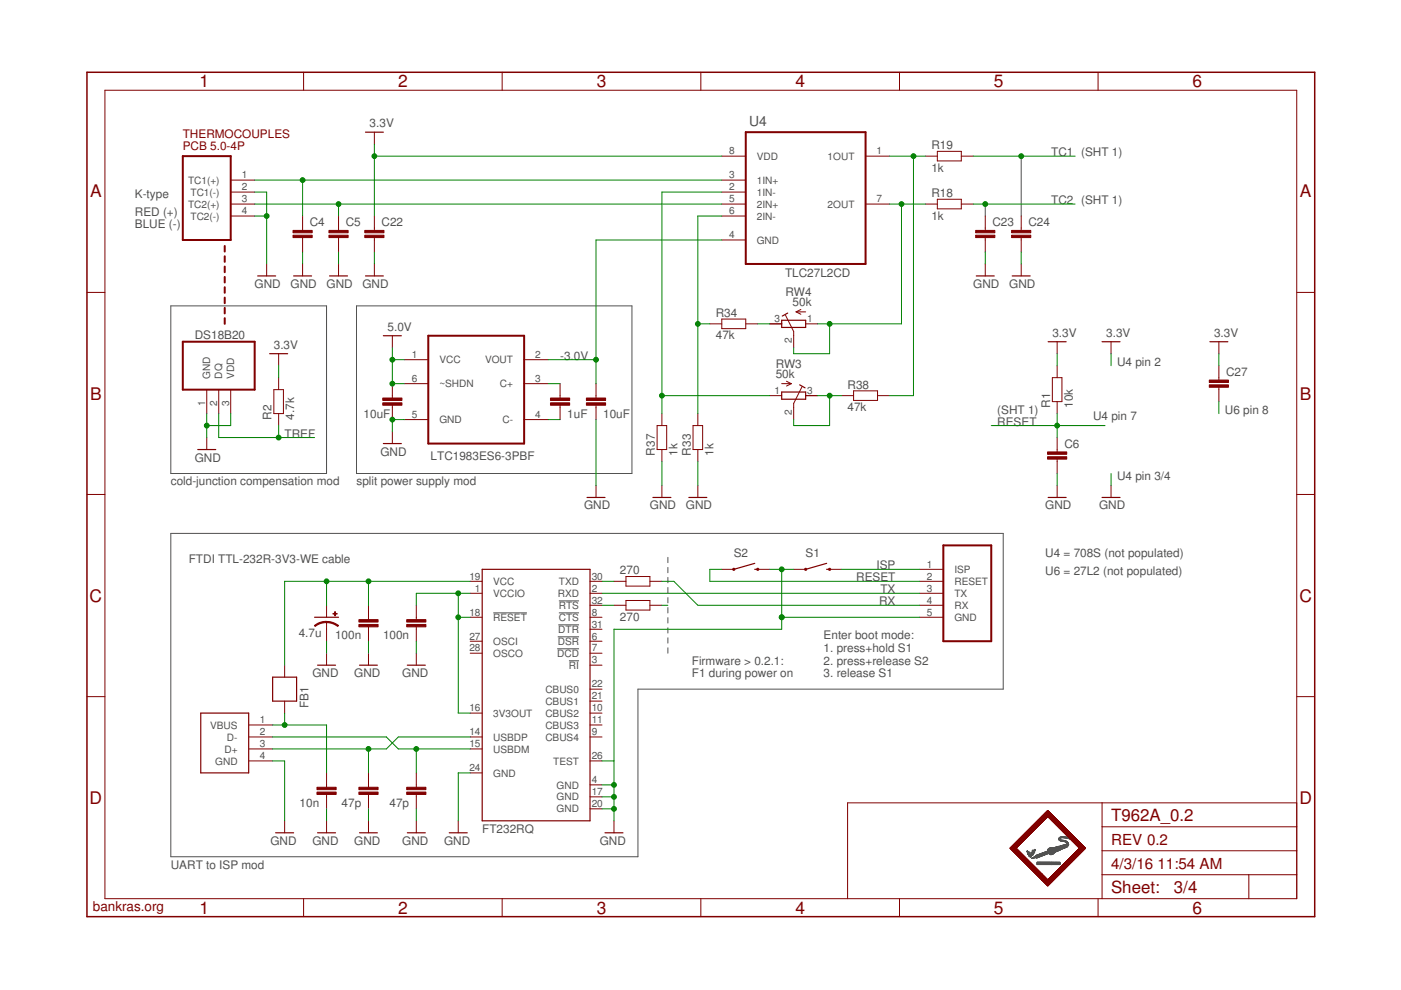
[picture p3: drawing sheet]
<svg xmlns="http://www.w3.org/2000/svg" width="297mm" height="210mm" viewBox="0 0 297 210" stroke-linecap="round" stroke-linejoin="round" font-family="sans-serif">
<defs><g id="words">
<g font-size="3.7" fill="#800000">
<text x="42.3" y="18.5">1</text>
<text x="84.4" y="18.5">2</text>
<text x="126.5" y="18.5">3</text>
<text x="168.6" y="18.5">4</text>
<text x="210.7" y="18.5">5</text>
<text x="252.9" y="18.5">6</text>
<text x="19.1" y="41.9">A</text>
<text x="275.6" y="41.9">A</text>
<text x="19.1" y="84.7">B</text>
<text x="275.6" y="84.7">B</text>
<text x="19" y="127.6">C</text>
<text x="275.5" y="127.6">C</text>
<text x="19" y="170.4">D</text>
<text x="275.5" y="170.4">D</text>
<text x="42.3" y="193.7">1</text>
<text x="84.4" y="193.7">2</text>
<text x="126.5" y="193.7">3</text>
<text x="168.6" y="193.7">4</text>
<text x="210.7" y="193.7">5</text>
<text x="252.9" y="193.7">6</text>
</g>
<g font-size="3.6" fill="#800000">
<text x="235.6" y="174">T962A_0.2</text>
<text x="235.6" y="189.3">Sheet:</text>
<text x="248.9" y="189.3">3/4</text>
</g>
<g font-size="3.2" fill="#800000">
<text x="235.6" y="179.1">REV 0.2</text>
<text x="235.6" y="184.2">4/3/16</text>
<text x="245.4" y="184.2">11:54 AM</text>
</g>
<text font-size="2.9" fill="#505050" x="158.8" y="26.6">U4</text>
<text font-size="2.9" fill="#800000" x="19.7" y="193.1">bankras.org</text>
<g font-size="2.5" fill="#800000">
<text x="38.8" y="29.3">THERMOCOUPLES</text>
<text x="38.8" y="31.8">PCB 5.0-4P</text>
</g>
<g font-size="2.5" fill="#505050">
<text x="78.4" y="27">3.3V</text>
<text x="197.5" y="31.6">R19</text>
<text x="222.9" y="33.1">TC1 (SHT 1)</text>
<text x="28.6" y="42">K-type</text>
<text x="197.5" y="36.4">1k</text>
<text x="197.5" y="41.8">R18</text>
<text x="28.6" y="45.8">RED (+)</text>
<text x="65.7" y="48">C4</text>
<text x="73.3" y="48">C5</text>
<text x="80.9" y="48">C22</text>
<text x="197.5" y="46.6">1k</text>
<text x="210.4" y="48">C23</text>
<text x="218" y="48">C24</text>
<text x="222.9" y="43.3">TC2 (SHT 1)</text>
<text x="28.6" y="48.3">BLUE (-)</text>
<text x="166.4" y="58.7">TLC27L2CD</text>
<text x="54" y="61">GND</text>
<text x="61.6" y="61">GND</text>
<text x="69.2" y="61">GND</text>
<text x="76.8" y="61">GND</text>
<text x="166.5" y="62.7">RW4</text>
<text x="168.1" y="64.8">50k</text>
<text x="206.4" y="61">GND</text>
<text x="214" y="61">GND</text>
<text x="41.3" y="71.8">DS18B20</text>
<text x="82.2" y="70.2">5.0V</text>
<text x="151.8" y="72">47k</text>
<text x="151.8" y="67.2">R34</text>
<text x="223.1" y="71.4">3.3V</text>
<text x="234.6" y="71.4">3.3V</text>
<text x="257.4" y="71.4">3.3V</text>
<text x="58.1" y="74">3.3V</text>
<text x="118.7" y="76.3">-3.0V</text>
<text x="164.5" y="77.9">RW3</text>
<text x="236.8" y="77.5">U4 pin 2</text>
<text x="164.5" y="80.1">50k</text>
<text x="179.7" y="82.4">R38</text>
<text x="259.9" y="79.7">C27</text>
<text x="57.6" y="89" transform="rotate(-90 57.6 89)">R2</text>
<text x="62.4" y="89" transform="rotate(-90 62.4 89)">4.7k</text>
<text x="77.1" y="88.6">10uF</text>
<text x="120.3" y="88.6">1uF</text>
<text x="127.9" y="88.6">10uF</text>
<text x="179.7" y="87.2">47k</text>
<text x="211.4" y="87.7">(SHT 1)</text>
<text x="222.6" y="86.4" transform="rotate(-90 222.6 86.4)">R1</text>
<text x="227.4" y="86.4" transform="rotate(-90 227.4 86.4)">10k</text>
<text x="231.8" y="89">U4 pin 7</text>
<text x="259.7" y="87.7">U6 pin 8</text>
<text x="60.3" y="92.8">TREF</text>
<text x="211.4" y="90.2">RESET</text>
<text x="225.7" y="94.9">C6</text>
<text x="41.3" y="97.9">GND</text>
<text x="80.7" y="96.6">GND</text>
<text x="91.3" y="97.5">LTC1983ES6-3PBF</text>
<text x="138.8" y="96.6" transform="rotate(-90 138.8 96.6)">R37</text>
<text x="143.6" y="96.6" transform="rotate(-90 143.6 96.6)">1k</text>
<text x="146.5" y="96.6" transform="rotate(-90 146.5 96.6)">R33</text>
<text x="151.3" y="96.6" transform="rotate(-90 151.3 96.6)">1k</text>
<text x="236.8" y="101.7">U4 pin 3/4</text>
<text x="36.2" y="102.9">cold-junction compensation mod</text>
<text x="75.6" y="102.9">split power supply mod</text>
<text x="123.8" y="108">GND</text>
<text x="137.8" y="108">GND</text>
<text x="145.4" y="108">GND</text>
<text x="221.6" y="108">GND</text>
<text x="233" y="108">GND</text>
<text x="40" y="119.4">FTDI TTL-232R-3V3-WE cable</text>
<text x="155.6" y="118.2">S2</text>
<text x="170.8" y="118.2">S1</text>
<text x="221.6" y="118.2">U4 = 708S (not populated)</text>
<text x="131.4" y="121.7">270</text>
<text x="181.5" y="123.3">RESET</text>
<text x="185.8" y="120.7">ISP</text>
<text x="186.7" y="125.8">TX</text>
<text x="221.6" y="122">U6 = 27L2 (not populated)</text>
<text x="131.4" y="131.6">270</text>
<text x="186.4" y="128.3">RX</text>
<text x="63.3" y="135.1">4.7u</text>
<text x="71" y="135.6">100n</text>
<text x="81.2" y="135.6">100n</text>
<text x="174.6" y="135.6">Enter boot mode:</text>
<text x="66.2" y="143.6">GND</text>
<text x="75.1" y="143.6">GND</text>
<text x="85.3" y="143.6">GND</text>
<text x="146.7" y="140.9">Firmware &gt; 0.2.1:</text>
<text x="146.7" y="143.6">F1 during power on</text>
<text x="174.6" y="138.2">1. press+hold S1</text>
<text x="174.6" y="140.9">2. press+release S2</text>
<text x="174.6" y="143.6">3. release S1</text>
<text x="65.4" y="150.2" transform="rotate(-90 65.4 150.2)">FB1</text>
<text x="63.5" y="171.1">10n</text>
<text x="72.4" y="171.1">47p</text>
<text x="82.6" y="171.1">47p</text>
<text x="57.3" y="179.1">GND</text>
<text x="66.2" y="179.1">GND</text>
<text x="75.1" y="179.1">GND</text>
<text x="85.3" y="179.1">GND</text>
<text x="94.2" y="179.1">GND</text>
<text x="102.2" y="176.6">FT232RQ</text>
<text x="127.2" y="179.1">GND</text>
<text x="36.2" y="184.2">UART to ISP mod</text>
</g>
<g font-size="2.1" fill="#505050">
<text x="154.6" y="32.7">8</text>
<text x="160.4" y="33.9">VDD</text>
<text x="175.5" y="33.9">1OUT</text>
<text x="185.8" y="32.7">1</text>
<text x="39.9" y="38.9">TC1(+)</text>
<text x="40.4" y="41.5">TC1(-)</text>
<text x="51.2" y="37.8">1</text>
<text x="51.2" y="40.4">2</text>
<text x="154.6" y="37.8">3</text>
<text x="154.6" y="40.4">2</text>
<text x="160.4" y="38.9">1IN+</text>
<text x="160.4" y="41.5">1IN-</text>
<text x="39.9" y="44">TC2(+)</text>
<text x="40.4" y="46.6">TC2(-)</text>
<text x="51.2" y="42.9">3</text>
<text x="51.2" y="45.4">4</text>
<text x="154.6" y="45.4">6</text>
<text x="154.6" y="42.9">5</text>
<text x="160.4" y="46.6">2IN-</text>
<text x="160.4" y="44">2IN+</text>
<text x="175.5" y="44">2OUT</text>
<text x="185.8" y="42.9">7</text>
<text x="154.6" y="50.5">4</text>
<text x="160.4" y="51.6">GND</text>
<text x="164.2" y="68.3">3</text>
<text x="171.2" y="68.3">1</text>
<text x="87.3" y="75.9">1</text>
<text x="93.1" y="77">VCC</text>
<text x="102.8" y="77">VOUT</text>
<text x="113.5" y="75.9">2</text>
<text x="167.9" y="72.7" transform="rotate(-90 167.9 72.7)">2</text>
<text x="44.6" y="80.3" transform="rotate(-90 44.6 80.3)">GND</text>
<text x="47.1" y="80.3" transform="rotate(-90 47.1 80.3)">DQ</text>
<text x="49.7" y="80.3" transform="rotate(-90 49.7 80.3)">VDD</text>
<text x="87.3" y="81">6</text>
<text x="93.1" y="82.1">~SHDN</text>
<text x="106" y="82.1">C+</text>
<text x="113.5" y="81">3</text>
<text x="164.2" y="83.5">1</text>
<text x="171.2" y="83.5">3</text>
<text x="43.5" y="86.1" transform="rotate(-90 43.5 86.1)">1</text>
<text x="46" y="86.1" transform="rotate(-90 46 86.1)">2</text>
<text x="48.6" y="86.1" transform="rotate(-90 48.6 86.1)">3</text>
<text x="87.3" y="88.6">5</text>
<text x="93.1" y="89.7">GND</text>
<text x="106.5" y="89.7">C-</text>
<text x="113.5" y="88.6">4</text>
<text x="167.9" y="88" transform="rotate(-90 167.9 88)">2</text>
<text x="99.5" y="122.9">19</text>
<text x="100.7" y="125.4">1</text>
<text x="104.6" y="124">VCC</text>
<text x="118.5" y="124">TXD</text>
<text x="125.5" y="122.9">30</text>
<text x="125.5" y="125.4">2</text>
<text x="196.5" y="120.4">1</text>
<text x="196.5" y="122.9">2</text>
<text x="196.5" y="125.4">3</text>
<text x="202.4" y="121.5">ISP</text>
<text x="202.4" y="124">RESET</text>
<text x="99.5" y="130.5">18</text>
<text x="104.6" y="126.6">VCCIO</text>
<text x="104.6" y="131.6">RESET</text>
<text x="118.3" y="126.6">RXD</text>
<text x="118.5" y="129.1">RTS</text>
<text x="118.5" y="131.6">CTS</text>
<text x="125.5" y="128">32</text>
<text x="125.5" y="130.5">8</text>
<text x="196.5" y="128">4</text>
<text x="196.5" y="130.5">5</text>
<text x="202.4" y="126.6">TX</text>
<text x="202.4" y="129.1">RX</text>
<text x="202.4" y="131.6">GND</text>
<text x="99.5" y="135.6">27</text>
<text x="104.6" y="136.7">OSCI</text>
<text x="118.3" y="136.7">DSR</text>
<text x="118.4" y="134.2">DTR</text>
<text x="125.5" y="133.1">31</text>
<text x="125.5" y="135.6">6</text>
<text x="99.5" y="138.1">28</text>
<text x="104.6" y="139.2">OSCO</text>
<text x="118.1" y="139.2">DCD</text>
<text x="120.6" y="141.8">RI</text>
<text x="125.5" y="138.1">7</text>
<text x="125.5" y="140.7">3</text>
<text x="115.6" y="146.9">CBUS0</text>
<text x="115.6" y="149.4">CBUS1</text>
<text x="125.5" y="145.7">22</text>
<text x="125.5" y="148.3">21</text>
<text x="44.6" y="154.5">VBUS</text>
<text x="55.1" y="153.4">1</text>
<text x="55.1" y="155.9">2</text>
<text x="99.5" y="150.8">16</text>
<text x="99.5" y="155.9">14</text>
<text x="104.6" y="151.9">3V3OUT</text>
<text x="115.6" y="151.9">CBUS2</text>
<text x="115.6" y="154.5">CBUS3</text>
<text x="125.5" y="150.8">10</text>
<text x="125.5" y="153.4">11</text>
<text x="125.5" y="155.9">9</text>
<text x="47.6" y="159.6">D+</text>
<text x="48.1" y="157">D-</text>
<text x="55.1" y="158.4">3</text>
<text x="55.1" y="161">4</text>
<text x="99.5" y="158.4">15</text>
<text x="104.6" y="157">USBDP</text>
<text x="104.6" y="159.6">USBDM</text>
<text x="115.6" y="157">CBUS4</text>
<text x="125.5" y="161">26</text>
<text x="45.6" y="162.1">GND</text>
<text x="99.5" y="163.5">24</text>
<text x="104.6" y="164.6">GND</text>
<text x="117.3" y="162.1">TEST</text>
<text x="118" y="167.2">GND</text>
<text x="125.5" y="166.1">4</text>
<text x="118" y="169.7">GND</text>
<text x="118" y="172.3">GND</text>
<text x="125.5" y="168.6">17</text>
<text x="125.5" y="171.1">20</text>
</g>
</g></defs>
<g fill="none" stroke="#505050" stroke-width=".21">
<path d="M216.5 33.1v12.7M208.9 43.3v2.5M36.2 64.9h33v35.5h-33zM75.6 64.9h58.4v35.5h-58.4zM36.2 113.1h176.5v33h-77.4v35.6h-99.1zM141.6 118.2v1.1M104.6 129.9h7.1M118.1 137.6h4.7M118.3 135h4.5M118.4 132.5h4.4M118.5 127.4h4.3M118.5 129.9h4.3"/>
<path d="M141.6 120.3v1.1M141.6 122.4v1.2M141.6 124.6v1.1M141.6 126.7v1.1M141.6 128.8v1.2M141.6 131v1.1M141.6 133.1v1.1M141.6 135.2v1.2M141.6 137.4v1.1M120.6 140.1h2.2M222.4 179.9l-.1 .1M222.5 179.9h-.1"/>
<path d="M222.8 179.7h.3M223 179.7l-.5 .2M224.5 177.9v.1M224.5 177.9h.2M224.5 177.8h.2M224.5 177.8v.1M224.5 178l.1 .1M224.5 178l.3 .1M224.5 178h.2M224.6 178.1h.4M224.6 177.7l-.1 .1M224.6 178.1l.3 .2 1.2 .1"/>
<path d="M224.6 178.1l1.4 .2M224.6 177.6h2.1M224.6 178.2h1.1M224.7 177.6l-.1 .1M224.7 177.6h1.8M224.7 177.8v.1M224.7 177.9l.1 .1M224.7 178.2l1.2 .1M224.7 177.8h-.2M224.7 177.5h1.5M224.8 178l.2 .1M224.8 177.7l-.1 .1"/>
<path d="M224.8 177.7h-.3M224.9 177.5h1.1M224.9 178.3h1.1M224.9 177.7h-.3M225.1 177.6l-.3 .1M225.1 178.1l.2 .1M225.2 180h-3M225.3 180h-.1M225.3 178.4l.7 .2M225.3 179.2l-2.1 .6-.2-.1M225.3 179.9l-3 .1M225.4 177.6h.2"/>
<path d="M225.5 179.2h-.2M225.5 179.9h-3.1M225.5 178.4h.7M225.6 179.8l-3.1 .1M225.7 177.6l1 .2M225.7 179.1h.9M225.7 177.5l-1 .1M225.8 179.8h-3.2M225.8 178.5h.4M225.8 179.1h.8M225.8 177.7h.9M225.9 177.5l.8 .1"/>
<path d="M225.9 179.7h-2.4M225.9 178.5h.4M226 178.6l.3 .2M226 179l-.5 .2M226 178.6h.3M226 178.3l.2 .2M226 179.7h-2.4M226 178.6h.4M226.1 178.7h.3M226.1 179.6h-2.3M226.1 178.7l.4 .1M226.2 179h.3"/>
<path d="M226.2 179.6l-.9 .4M226.2 178.8h.3M226.2 177.7h.6M226.2 178.5l.1 .1M226.2 179.6h-2.3M226.3 179.5l-.1 .1M226.3 178.8v.1l-.3 .1M226.3 179.5h-2.2M226.3 179h.2M226.3 178.8l.2 .1M226.3 179.5h.1M226.3 179.5h-2"/>
<path d="M226.3 178.9h.2M226.3 178.6l.2 .2M226.3 179.4h-1.6M226.4 179.3l-1.6 .1M226.4 177.8h.4M226.4 179.3l-.1 .2M226.5 179.3h-1.5M226.5 178.8v.1M226.5 179.2l-.1 .1M226.5 178.9v.1M226.5 179.2l-1.4 .1M226.5 179l.1 .1"/>
<path d="M226.5 179.2h-1.2M226.6 179.2h-.1M226.6 179.1v.1M226.6 179.2h-1.1M226.7 177.6l.2 .3M226.7 177.8h.2M226.7 177.8l.2 .1M226.8 177.9h.1M217.7 180.5l.3 .1M217.7 180.6h.3M217.8 180.5h.1M217.8 180.5l.1 .3"/>
<path d="M217.8 180.6h.2M217.8 180.4h.1M217.8 180.7h.2M217.8 180.4v.1M217.9 181h.4M217.9 180.9l.2 .1M217.9 180.9h.1M217.9 180.7l.2 .1M217.9 180.9v.2M217.9 180.4l.1 .3M217.9 181l.5 .1M217.9 180.8h.2"/>
<path d="M217.9 180.8v.1M217.9 181.1h.5M217.9 181.1l.2 .2M218 181.1l.5 .1M218 181h.1M218 180.9v.1M218 180.7l.1 .1M218.1 180.8l-.2 .1M218.1 180.8l-.1 .1M218.1 181.2h.4M218.1 181.3h.4M218.1 181.3v.1"/>
<path d="M218.1 181.4h.4M218.1 181h.1M218.1 181.4l.3 .2M218.1 180.9h.2M218.1 180.8h.2M218.2 181.5h.3M218.2 180.8h.1M218.2 180.7h.1M218.2 180.7l-.1 .3M218.2 181.5l.4 .1M218.3 181.2v.2zM218.3 181.6h.3"/>
<path d="M218.3 181h-.2M218.3 180.9l.1 .2M218.3 180.7v.1M218.3 180.8v.1M218.4 181.6h.2M218.4 180.7h-.2M218.4 181.1h.1M218.4 181.6v.1M218.4 181.7h.1M218.4 181.1l.1 .1M218.5 181.5l.1 .1M218.5 181.2v.3"/>
<path d="M218.6 181.6h.1M218.6 181.2h.4M218.7 181.2h-.1M218.7 181.1h.4M218.7 181.1v.1M218.7 181h.4M218.7 180.9l.4 .1M218.7 180.9h.2M218.7 180.8h.2M218.7 180.8v.2M218.7 181h.1M218.8 180.8h-.1"/>
<path d="M218.8 181l-.1 .1M218.8 180.7v.1M218.8 180.7h.3M218.9 180.5h.2M218.9 180.4h.2M218.9 180.3h.2M218.9 180.4v.1M218.9 180.6h.2M218.9 180.8v.3l.1-.3M218.9 180.5v.1M218.9 180.6l-.1 .1M219 180.9h.1"/>
<path d="M219 180.3l-.1 .1M219 181.3h-.3M219 180.7v.1M219 180.7l-.1 .1M219 180.3h.1M219.1 181.8l-.4 .2 1-.1M219.1 181.9l-.3 .1M219.1 180.7h-.3M219.1 180.3v.1M219.1 181.1l-.5 .1M219.1 180.7h-.1M219.1 180.4v.3"/>
<path d="M219.1 181.1l-.1 .1M219.1 180.7h.3M219.1 181v.1M219.1 181h.1M219.1 180.9v.1M219.2 180.6h.2M219.2 180.5h.2M219.2 180.4h.2M219.2 180.4v.2M219.2 180.6l-.1 .1M219.2 181.9h-.4M219.2 180.3v.1"/>
<path d="M219.2 180.8l-.2 .1M219.3 180.2h.2M219.3 180.8l-.1 .1M219.3 180.8h-.6M219.3 180.7v.1M219.4 180.7l-.6 .1M219.4 180.1h.1M219.4 180.1l.1 .1-.1 .1M219.4 180.1l-.2 .2M219.4 180.6h.1M219.4 180.4v.2M219.4 180.6l-.2 .1"/>
<path d="M219.4 180.6l-.1 .1M219.4 180.4h-.2M219.4 180.3v.1M219.4 181.8l-.5 .1M219.4 180.3h-.2M219.5 180.3h-.3M219.5 181.5l-.4 .3M219.6 181.4l-.1 .1M219.6 181.8h.4M219.7 181.9h.1M219.9 181.3l-.3 .1M219.9 182.8h4.8v.5h-4.8z"/>
<path d="M219.9 183.1h4.8M219.9 183.2h4.8M219.9 183h4.8M219.9 182.9h4.8M220.1 181.8h-1M220.2 181.7l-1.1 .1M220.4 181.1l-.5 .2M220.4 181.7h-1.1M220.5 181.6l-1.1 .1M220.6 181.6h-1.1M220.8 181.5l-1.3 .1M220.9 181.5h-1.4"/>
<path d="M221.1 181.4l-1.6 .1M221.1 181.4l-1.4 .5M221.2 180.8h2.3M221.2 181.4h-1.6M221.3 180.8l-.9 .3M221.3 181.3l-.2 .1M221.3 181.3h-1.5M221.5 181.3h-1.6M221.6 181.2l-.3 .1M221.6 181.2h-1.6M221.8 181.1l-1.6 .1M221.9 181.1h-1.6"/>
<path d="M222 181l-1.5 .1M222.1 181h.3M222.1 181l-.5 .2M222.1 181h-1.5M222.2 180.2v.2l-.9 .4M222.2 180.1v.1M222.3 180l-.1 .1M222.3 180.9l-1.6 .1M222.4 180.9h1M222.4 181l.4 .2 .5-.2M222.5 181h.8M222.5 181.1h.7"/>
<path d="M222.6 181.1h.5M223 182.8v.5M223.4 181h-1M223.5 180.9l-.2 .1M223.5 180.9h-2.6M223.5 180.8l-2.5 .1M223.5 180.8v.1M223.5 180.7v.1M223.5 180.7l-2.2 .1M223.6 180.7h-2.1M223.8 180.6l-.3 .1M223.8 180.6l-2.2 .1"/>
<path d="M223.9 180.6h-.1M223.9 180.6h-2.1M224 180.5l-.1 .1M224.1 180.5l-2.2 .1M224.1 180.5h-.1M224.2 180.5h-2.2M224.3 180.4h-2.1M224.4 180.4h-2.2M224.6 180.3h-2.4M224.7 180.3h-2.5M224.8 180.2h-2.6M224.8 180.1l-2.6 .1"/>
<path d="M225 180.1h-2.8M225.1 180l-2.9 .1M225.2 180l-1.1 .5"/>
</g>
<g fill="none" stroke="#800000" stroke-width=".42">
<path d="M38.8 33.1h10.1v17.8h-10.1zM158.1 28h25.4v28h-25.4zM47.6 52.2v1.1M47.6 54.3v1.2M47.6 56.5v1.2M47.6 58.7v1.2M38.8 72.5h15.2v10.1h-15.2zM47.6 60.9v1.2M47.6 63.1v1.2M47.6 65.3v1.2M47.6 67.5v1.2M90.8 71.2h20.3v22.8h-20.3z"/>
<path d="M200 115.6h10.2v20.4h-10.2z"/>
<circle cx="155.6" cy="120.7" r=".13"/>
<circle cx="160.7" cy="120.7" r=".13"/>
<circle cx="170.8" cy="120.7" r=".13"/>
<circle cx="175.9" cy="120.7" r=".13"/>
</g>
<g fill="none" stroke="#800000" stroke-width=".25">
<path d="M77.5 28h3.8M54.6 58.5h3.8M62.3 58.5h3.8M69.9 58.5h3.8M77.5 58.5h3.8M207 58.5h3.8M214.6 58.5h3.8M57.2 75h3.8M81.3 71.2h3.8M165.7 67.9h5.1v1.5h-5.1zM167 66.4l-1.1 .6M222.2 72.5h3.8"/>
<path d="M233.7 72.5h3.8M256.5 72.5h3.8M41.9 95.3h3.8M81.3 94h3.8M165.7 83.1h5.1v1.5h-5.1zM169.5 81.6l1.2 .6M124.5 105.5h3.8M138.4 105.5h3.8M146 105.5h3.9M160 119.4l-4.4 1.3M175.3 119.4l-4.5 1.3M222.2 105.5h3.8"/>
<path d="M233.7 105.5h3.8M66.7 130.9h5.1M102.2 120.7h22.9v53.3h-22.9zM160 120.7h.7M175.3 120.7h.6M42.6 151.2h10.1v12.7h-10.1zM57.8 143.6h5.1v5.1h-5.1zM67.3 141h3.8M76.2 141h3.8M86.4 141h3.8M58.4 176.6h3.9M67.3 176.6h3.8"/>
<path d="M76.2 176.6h3.8M86.4 176.6h3.8M95.2 176.6h3.9M128.3 176.6h3.8"/>
</g>
<g fill="none" stroke="#800000" stroke-width=".21">
<path d="M22.2 19.1h252.7v171.4h-252.7zM64.4 15.3v3.8M106.5 15.3v3.8M148.6 15.3v3.8M190.7 15.3v3.8M232.8 15.3v3.8M48.9 38.2h5.1M79.4 28v2.6M153 33.1h5.1M153 38.2h5.1M183.5 33.1h5.1M196.2 33.1h2.5"/>
<path d="M198.7 32.1h5.1v2h-5.1zM203.8 33.1h2.6M48.9 40.7h5.1M48.9 45.8h5.1M48.9 43.3h5.1M56.5 56v2.5M64.2 45.8v3.1M64.2 50.4v3M64.2 56v2.5M71.8 45.8v3.1M71.8 50.4v3M71.8 56v2.5"/>
<path d="M79.4 45.8v3.1M79.4 50.4v3M79.4 56v2.5M153 40.7h5.1M153 45.8h5.1M153 43.3h5.1M153 50.9h5.1M183.5 43.3h5.1M196.2 43.3h2.5M198.7 42.2h5.1v2.1h-5.1zM203.8 43.3h2.6M208.9 45.8v3.1"/>
<path d="M208.9 50.4v3M208.9 56v2.5M216.5 45.8v3.1M216.5 50.4v3M216.5 56v2.5M18.4 62h3.8M59.1 75v2.5M83.2 71.2v2.5M85.7 76.3h5.1M111.1 76.3h5.1M150.5 68.7h2.5M153 67.6h5.1v2.1h-5.1z"/>
<path d="M158.1 68.7h2.6M163.2 68.7h2.5M166.5 66.8l1.8 3.5v3.4M168.8 66.1h2M168.8 66.1l1 .5M169.8 65.6l-1 .5M170.8 68.7h2.6M224.1 72.5v2.5M224.1 77.5v2.6M235.6 72.5v2.5M258.4 72.5v2.5M258.4 77.5v3.1"/>
<path d="M274.9 62h3.8M43.8 82.6v5.1M43.8 92.8v2.5M46.4 82.6v5.1M48.9 82.6v5.1M58.1 82.6h2v5.1h-2zM59.1 80.1v2.5M59.1 87.7v2.5M83.2 81.3v3.1M83.2 85.9v3.1M83.2 91.5v2.5M85.7 81.3h5.1"/>
<path d="M85.7 89h5.1M111.1 81.3h5.1M111.1 89h5.1M118.7 81.3v3.1M118.7 85.9v3.1M126.4 81.3v3.1M126.4 85.9v3.1M139.3 90.2h2.1v5.1h-2.1zM140.3 87.7v2.5M140.3 95.3v2.6M146.9 90.2h2.1v5.1h-2.1zM148 87.7v2.5"/>
<path d="M148 95.3v2.6M163.2 83.9h2.5M165.7 81.3h2.1M166.8 80.8l1 .5M167.8 81.3l-1 .6M170 82l-1.7 3.5v3.5M170.8 83.9h2.6M178.4 83.9h2.6M181 82.9h5.1v2h-5.1zM186.1 83.9h2.5M223.1 80.1h2v5.1h-2zM224.1 85.2v2.5"/>
<path d="M224.1 92.8v3M224.1 97.3v3.1M258.4 82.1v3.1M18.4 104.8h3.8M126.4 102.9v2.6M140.3 102.9v2.6M148 102.9v2.6M224.1 102.9v2.6M235.6 102.9v2.6M274.9 104.8h3.8M69.2 128.3v2.6M69.2 131.9v4.1"/>
<path d="M69.2 138.5v2.5M78.1 128.3v3.1M78.1 132.9v3.1M78.1 138.5v2.5M88.3 128.3v3.1M88.3 132.9v3.1M88.3 138.5v2.5M99.7 123.3h2.5M99.7 125.8h2.5M99.7 130.9h2.5M99.7 138.5h2.5M99.7 136h2.5"/>
<path d="M125.1 123.3h2.5M125.1 125.8h2.5M125.1 128.3h2.5M125.1 130.9h2.5M125.1 138.5h2.5M125.1 136h2.5M125.1 133.4h2.5M130.2 123.3h2.5M130.2 128.3h2.5M132.7 122.2h5.1v2.1h-5.1zM132.7 127.3h5.1v2h-5.1zM137.8 123.3h2.5"/>
<path d="M137.8 128.3h2.5M153 120.7h2.6M160.7 120.7h2.5M168.3 120.7h2.5M175.9 120.7h2.5M194.9 120.7h5.1M194.9 123.3h5.1M194.9 125.8h5.1M194.9 128.3h5.1M194.9 130.9h5.1M18.4 147.7h3.8M52.7 156.3h5.1"/>
<path d="M52.7 158.8h5.1M52.7 153.7h5.1M60.3 141v2.6M60.3 148.7v2.5M99.7 151.2h2.5M99.7 156.3h2.5M99.7 158.8h2.5M125.1 151.2h2.5M125.1 156.3h2.5M125.1 141h2.5M125.1 146.1h2.5M125.1 148.7h2.5"/>
<path d="M125.1 153.7h2.5M274.9 147.7h3.8M52.7 161.3h5.1M60.3 174v2.6M69.2 163.9v3M69.2 168.4v3.1M69.2 174v2.6M78.1 163.9v3M78.1 168.4v3.1M78.1 174v2.6M88.3 163.9v3M88.3 168.4v3.1"/>
<path d="M88.3 174v2.6M97.2 174v2.6M99.7 163.9h2.5M125.1 166.4h2.5M125.1 169h2.5M125.1 161.3h2.5M125.1 171.5h2.5M130.2 174v2.6M214.1 179.8l1.9 1.9M214.2 179.8h1.2M214.2 179.9h1.3M214.2 179.9l1.3 .1"/>
<path d="M214.2 179.7l-.1 .1M214.3 180h1.3M214.6 179.3l-.4 .4M214.7 179.3h-.1M215 179l-.3 .3M215.2 178.8l-.2 .2M215.4 179.8l2 2M215.5 179.8h-1.3M215.5 178.5l-.3 .3M215.5 179.7l-.1 .1M215.5 179.7h-1.3M215.6 179.7h-1.3"/>
<path d="M215.6 178.4l-.1 .1M215.6 179.6l-.1 .1M215.6 179.6h-1.2M215.7 179.6h-1.3M215.7 179.5l-.1 .1M215.7 179.5h-1.2M215.8 179.5h-1.3M215.8 179.4h-1.2M215.9 179.3l-1.3 .1M215.9 179.3h-1.2M216 178l-.4 .4M216 179.2l-.3 .3"/>
<path d="M216 179.2l-1.3 .1M216 179.2h-1.2M216.1 177.9l-.1 .1M216.1 179.1l-1.3 .1M216.1 179.2h-.1M216.2 179.1h-1.3M216.2 177.8l-.1 .1M216.2 179l-.1 .2M216.2 179l-1.3 .1M216.3 179h-1.3M216.3 177.7l-.1 .1M216.3 178.9l-.1 .1"/>
<path d="M216.3 178.9l-1.3 .1M216.4 178.9h-1.3M216.4 178.9h-.1M216.4 178.8l-1.3 .1M216.5 178.8h-1.3M216.5 177.5l-.2 .2M216.5 178.8l-.1 .1M216.5 178.7l-1.3 .1M216.6 178.7h-1.3M216.6 178.6h-1.3M216.7 178.6h-1.3M216.7 178.6l-.2 .2"/>
<path d="M216.7 178.5h-1.2M216.8 177.2l-.3 .3M216.8 178.5h-1.3M216.8 178.5l-.1 .1M216.9 178.4h-1.3M216.9 177.1l-.1 .1M216.9 178.4l-.1 .1M217 178.3h-1.3M217 178.2l-1.3 .1M217 178.3l-.1 .1M217.1 178.2h-1.3M217.1 178.2l-.1 .1"/>
<path d="M217.1 178.1l-1.3 .1M217.2 178.1h-1.3M217.2 178.1l-.1 .1M217.2 178l-1.3 .1M217.3 176.7l-.4 .4M217.3 178h-1.3M217.3 177.9h-1.3M217.4 176.6l-.1 .1M217.4 177.9h-1.3M217.4 177.8h-1.2M217.5 176.5l-.1 .1M217.5 177.8l-.3 .3"/>
<path d="M217.5 177.8h-1.3M217.5 177.7h-1.2M217.6 177.7h-1.3M217.6 177.7l-.1 .1M217.6 177.6h-1.2M217.7 177.6l-.1 .1M217.7 177.5l-1.3 .1M217.7 177.5h-1.2M217.8 176.2l-.3 .3M217.8 177.5l-.1 .1M217.8 177.4l-1.3 .1M217.8 177.4h-1.2"/>
<path d="M217.8 176.1v.1M217.9 177.4l-.1 .1M217.9 177.3l-1.3 .1M218 177.3h-1.3M218 176l-.2 .1M218 177.3l-.1 .1M218 177.2l-1.3 .1M218.1 177.2h-1.3M218.1 177.1l-1.3 .1M218.2 177.1h-1.3M218.2 177l-1.3 .1M218.3 177h-1.3"/>
<path d="M218.3 177l-.3 .3M218.3 175.6l-.3 .4M218.3 176.9l-1.3 .1M218.4 176.9h-1.3M218.4 176.9l-.1 .1M218.4 176.8h-1.3M218.4 175.6h-.1M218.5 176.8l-.1 .1M218.5 176.8h-1.3M218.5 176.7h-1.2M218.6 176.7h-1.3M218.6 176.7l-.1 .1"/>
<path d="M218.7 176.6h-1.3M218.7 176.6l-.1 .1M218.7 175.3l-.3 .3M218.8 176.5h-1.3M218.8 176.5l-.1 .1M218.8 176.4l-1.3 .1M218.9 176.4h-1.3M218.9 176.3l-1.3 .1M218.9 175.1l-.2 .2M219 176.3h-1.3M219 176.2l-1.3 .1M219.1 176.2l-.3 .3"/>
<path d="M219.1 176.2h-1.3M219.1 176.1h-1.3M219.2 176.1h-1.3M219.2 176.1l-.1 .1M219.2 176h-1.2M219.3 176l-.1 .1M219.3 176h-1.3M219.3 175.9h-1.2M219.4 175.9l-.1 .1M219.4 175.9h-1.3M219.4 175.8h-1.2M219.5 175.8l-.1 .1"/>
<path d="M219.5 175.7l-1.3 .1M219.5 175.7h-1.2M219.6 175.7l-.1 .1M219.6 174.4l-.7 .7M219.6 175.6l-1.3 .1M219.6 175.6h-1.2M219.7 175.5l-1.3 .1M219.7 174.3l-.1 .1M219.8 175.5h-1.3M219.8 175.5l-.2 .2M219.8 175.4l-1.3 .1M219.9 175.4h-1.3"/>
<path d="M219.9 175.4l-.1 .1M219.9 175.3l-1.3 .1M220 175.3h-1.3M220 175.3l-.1 .1M220 175.2l-1.3 .1M220.1 175.2h-1.3M220.1 175.2l-.1 .1M220.1 173.9l-.4 .4M220.1 175.1l-1.3 .1M220.2 175.1l-.1 .1M220.2 175.1h-1.3M220.2 173.8l-.1 .1"/>
<path d="M220.2 175h-1.3M220.3 174.9l-1.3 .1M220.3 174.9h-1.2M220.4 174.9l-.2 .2M220.4 174.8l-1.3 .1M220.5 174.8h-1.3M220.5 174.8l-.1 .1M220.5 173.5l-.3 .3M220.5 174.7l-1.3 .1M220.6 174.7h-1.3M220.6 174.7l-.1 .1M220.6 174.6l-1.3 .1"/>
<path d="M220.7 174.6h-1.3M220.7 174.6l-.1 .1M220.7 173.3l-.2 .2M220.7 174.5l-1.3 .1M220.8 174.5l-.1 .1M220.8 174.5h-1.3M220.8 174.4l-1.3 .1M220.9 174.4l-.1 .1M220.9 174.4h-1.3M220.9 174.4h.1M220.9 173.1h2.5M220.9 174.3h-1.3"/>
<path d="M221 173l-.3 .3M221 174.3h-1.3M221 173h2.3M221 174.2h-1.2M221.1 172.9l-.1 .1M221.1 174.2h-1.3M221.1 172.9h2.1M221.1 174.1l-.2 .3M221.1 174.1h-1.2M221.2 174.1h-1.3M221.2 172.8h1.9M221.3 174l-.2 .1"/>
<path d="M221.3 174h-1.3M221.3 173.9l-1.3 .1M221.3 172.7h1.7M221.4 173.9h-1.3M221.4 172.6h1.5M221.4 173.8l-1.3 .1M221.5 172.5l-.4 .4M221.5 173.8h-1.3M221.5 172.5h1.3M221.5 173.7l-1.3 .1M221.6 172.4l-.1 .1M221.6 172.4h1.2"/>
<path d="M221.6 173.7h-1.3M221.6 172.4h1.1M221.6 173.6l-1.3 .1M221.7 172.3l-.1 .1M221.7 172.3h1M221.7 173.6h-1.3M221.7 172.3h.9M221.7 173.5h-1.2M221.8 172.2h.7M221.8 173.5h-1.3M221.8 173.4l-.5 .6M221.8 173.4h-1.2"/>
<path d="M221.9 172.1h.5M221.9 173.4h-1.3M222 173.3l-.2 .1M222 173.3h-1.3M222 172h.3M222 173.2l-1.3 .1M222 173.2h.2M222 173.2v.1M222.1 173.2h-1.3M222.1 171.9h.1M222.1 173.1l-1.3 .1M222.1 171.9l-.4 .4"/>
<path d="M222.2 173.1l1.3 .1M222.2 171.9l.1 .1M222.2 173.2l.1 .1M222.2 173.2h1.3M222.3 173.2l1.3 .1M222.3 172l.1 .1M222.3 173.3l.1 .1M222.4 173.3h1.2M222.4 173.4h1.3M222.4 173.4l.3 .3M222.4 172.1l.1 .1M222.5 173.4h1.3"/>
<path d="M222.5 173.5h1.3M222.5 172.2l.7 .7M222.6 173.5h1.3M222.6 173.6h1.3M222.7 173.6l1.3 .1M222.7 173.7h1.3M222.7 173.7l.1 .1M222.8 173.7l1.3 .1M222.8 173.8h1.3M222.8 173.8l.1 .1M222.9 173.8l1.3 .1M222.9 173.9h1.3"/>
<path d="M222.9 173.9l.1 .1M223 173.9l1.3 .1M223 174l.1 .1M223 174h1.3M223.1 174.1h1.3M223.1 174.1l.1 .1M223.1 174.1h1.4M223.2 174.2h1.3M223.2 172.9l.1 .1M223.2 174.2l.2 .2M223.2 174.2h1.4M223.3 173l.1 .1"/>
<path d="M223.3 174.3h1.3M223.4 174.3h1.3M223.4 173.1l.1 .1M223.4 174.4h1.3M223.4 173.1h-2.5v1.3M223.4 174.4l.1 .1M223.5 174.4l1.3 .1M223.5 173.2l.1 .1M223.5 174.5h1.3M223.5 174.5l.1 .1M223.6 174.5l1.3 .1M223.6 173.3l.1 .1"/>
<path d="M223.6 174.6l.1 .1M223.6 174.6h1.3M223.7 174.6l1.3 .1M223.7 173.4l.8 .8M223.7 174.7l.1 .1M223.7 174.7h1.3M223.8 174.7l1.3 .1M223.8 174.8l.1 .1M223.8 174.8h1.3M223.9 174.8l1.3 .1M223.9 174.9l.3 .3M223.9 174.9h1.3"/>
<path d="M224 174.9l1.3 .1M224 175h1.4M224.1 175.1h1.3M224.2 175.1l1.3 .1M224.2 175.2l.1 .1M224.2 175.2h1.3M224.3 175.2l1.3 .1M224.3 175.3h1.3M224.3 175.3l.1 .1M224.4 175.3l1.3 .1M224.4 175.4l.1 .1M224.4 175.4h1.3"/>
<path d="M224.5 175.4l1.3 .1M224.5 174.2l.1 .1M224.5 175.5l.3 .3M224.5 175.5h1.3M224.6 174.3l.1 .1M224.6 175.5l1.3 .1M224.6 175.6h1.3M224.7 174.4l.1 .1M224.7 175.6l1.3 .1M224.7 175.7h1.3M224.8 174.5l.1 .1M224.8 175.7l1.3 .1"/>
<path d="M224.8 175.8l.1 .1M224.9 175.8h1.2M224.9 174.6l.1 .1M224.9 175.9h1.3M224.9 175.9l.1 .1M225 175.9h1.3M225 174.7l.5 .5M225 176h1.3M225 176l.1 .1M225.1 176h1.3M225.1 176.1l.1 .1M225.1 176.1h1.3"/>
<path d="M225.2 176.1h1.3M225.2 176.2l.1 .1M225.2 176.2h1.3M225.3 176.2l1.3 .1M225.3 176.3l.1 .1M225.3 176.3h1.3M225.4 176.3l1.3 .1M225.4 176.4l.3 .3M225.4 176.4h1.3M225.5 175.2l.8 .7M225.5 176.4l1.3 .1M225.5 176.5h1.3"/>
<path d="M225.6 176.6h1.3M225.7 176.7l.1 .1M225.7 176.7h1.3M225.7 176.7h1.4M225.8 176.8l.1 .1M225.8 176.8h1.3M225.8 176.8h1.4M225.9 176.9l.1 .1M225.9 176.9h1.3M226 176.9l1.3 .1M226 177l.3 .3M226 177h1.3"/>
<path d="M226.1 177l1.3 .1M226.1 177.1h1.3M226.2 177.1l1.3 .1M226.2 177.2h1.3M226.3 175.9v.1M226.3 177.2l1.3 .1M226.3 177.3l.1 .1M226.3 176l.1 .1M226.3 177.3h1.3M226.4 177.3l1.3 .1M226.4 177.4l.1 .1M226.4 176.1l.1 .1"/>
<path d="M226.4 177.4h1.3M226.5 177.4l1.3 .1M226.5 177.5l.1 .1M226.5 176.2l.1 .1M226.5 177.5h1.3M226.6 177.5l1.3 .1M226.6 177.6l.1 .1M226.6 176.3l.1 .1M226.7 177.6h1.2M226.7 177.7l.1 .1M226.7 177.7h1.3M226.7 176.4l.7 .7"/>
<path d="M226.8 177.7h1.2M226.8 177.8l.1 .1M226.8 177.8h1.3M226.9 177.8h1.3M226.9 177.9l.2 .2M226.9 177.9h1.3M227 177.9h1.3M227 178h1.3M227.1 178l1.3 .1M227.1 178.1l.1 .1M227.1 178.1h1.3M227.2 178.1l1.3 .1"/>
<path d="M227.2 178.2l.1 .1M227.2 178.2h1.3M227.3 178.3l.1 .1M227.3 178.2l1.3 .1M227.3 178.3h1.3M227.4 178.4l.1 .1M227.4 178.4h1.3M227.4 177.1l.1 .1M227.5 177.2l.1 .1M227.5 178.5l.1 .1M227.5 178.5h1.3M227.5 178.5h1.4"/>
<path d="M227.6 178.6l.3 .3M227.6 177.3l.1 .1M227.6 178.6h1.3M227.6 178.6h1.4M227.7 177.4l.1 .1M227.7 178.7h1.3M227.8 178.7l1.3 .1M227.8 177.5l.1 .1M227.8 178.8h1.3M227.9 178.8l1.3 .1M227.9 178.9h.1M227.9 177.6l.1 .1"/>
<path d="M227.9 178.9h1.3M228 178.9l1.3 .1M228 178.9l.1 .1M228 177.7l.7 .7M228 179h1.3M228.1 179l1.3 .1M228.1 179l.1 .2M228.1 179.1h1.3M228.2 179.2h.1M228.2 179.1l1.3 .1M228.2 179.2h1.3M228.3 179.2l.1 .1"/>
<path d="M228.3 179.2l1.3 .1M228.3 179.3h1.3M228.4 179.3l.2 .2M228.4 179.3l1.3 .1M228.5 179.4h1.2M228.5 179.5h1.3M228.6 179.5h1.2M228.6 179.5l.1 .1M228.6 179.6h1.3M228.7 179.6h1.3M228.7 178.4l.1 .1M228.7 179.6l.1 .1"/>
<path d="M228.7 179.7h1.3M228.8 178.5l.1 .1M228.8 179.7l.1 .1M228.8 179.9l-.1 .1M228.8 179.7h1.3M228.8 179.8h1.3M228.9 178.6l.1 .1M228.9 179.8l-.1 .1M229 178.7l.1 .1M229.1 178.8l.1 .1M229.2 178.9l.8 .7M230 179.6v.1"/>
<path d="M230 180h-1.3M230 179.9v.1M230 179.7l.1 .1M230 179.9l-1.3 .1M230.1 179.9h-1.3M230.1 179.8l-.1 .1M230.1 179.8l-1.2 .1M233.7 170.2v20.3M233.7 175.3h41.2M274.9 170.2h-95.2v20.3M64.4 190.5v3.9M106.5 190.5v3.9"/>
<path d="M148.6 190.5v3.9M190.7 190.5v3.9M214.4 180l1.2 .1M214.4 180.1h1.3M214.5 180.1l1.3 .1M214.5 180.2h1.3M214.6 180.3h1.3M214.7 180.4h1.3M214.8 180.5h1.3M214.8 180.5l1.3 .1M214.9 180.6h1.3M214.9 180.6l1.3 .1"/>
<path d="M215 180.7h1.3M215 180.7l1.3 .1M215.1 180.8h1.3M215.1 180.8l1.4 .1M215.2 180.9h1.3M215.2 180.9l1.4 .1M215.3 181h1.3M215.3 181l1.4 .1M215.4 181.1h1.3M215.5 181.1l1.3 .1M215.5 181.2h1.3M215.6 181.3h1.3"/>
<path d="M215.7 181.4h1.3M215.7 181.4l1.3 .1M215.8 181.5h1.3M215.8 181.5l1.3 .1M215.9 181.6h1.3M215.9 181.6l1.4 .1M216 181.7h1.3M216 181.7l.1 .1M216 181.7l1.4 .1M216.1 181.8l6 6M216.1 181.8h1.3M216.2 181.8l1.3 .1"/>
<path d="M216.2 181.9h1.3M216.3 181.9l1.3 .1M216.3 182h1.3M216.4 182.1h1.3M216.5 182.2h1.3M216.6 182.3h1.3M216.6 182.3l1.3 .1M216.7 182.4h1.3M216.7 182.4l1.3 .1M216.8 182.5h1.3M216.9 182.5l1.2 .1M216.9 182.6h1.3"/>
<path d="M217 182.6l1.2 .1M217 182.7h1.3M217.1 182.8h1.3M217.2 182.9h1.3M217.3 183h1.3M217.4 183.1h1.3M217.4 181.8l.5 .5M217.4 183.1l1.3 .1M217.5 183.2h1.3M217.5 183.2l1.3 .1M217.6 183.3h1.3M217.6 183.3l1.3 .1"/>
<path d="M217.7 183.4h1.3M217.7 183.4l1.4 .1M217.8 183.5h1.3M217.8 183.5l1.4 .1M217.9 182.3l.1 .1M217.9 183.6h1.3M218 183.6l1.3 .1M218 182.4l.8 .8M218 183.7h1.3M218.1 183.7l1.3 .1M218.1 183.8h1.3M218.2 183.9h1.3"/>
<path d="M218.3 184h1.3M218.4 184.1h1.3M218.5 184.2h1.3M218.5 184.2l1.3 .1M218.6 184.3h1.3M218.7 184.3l1.2 .1M218.7 184.4h1.3M218.8 184.4l1.2 .1M218.8 183.2l2.3 2.3M218.8 184.5h1.3M218.9 184.6h1.3M219 184.7h1.3"/>
<path d="M219.1 184.8h1.3M219.2 184.9h1.3M219.2 184.9l1.3 .1M219.3 185h1.3M219.3 185l1.3 .1M219.4 185.1h1.3M219.4 185.1l1.3 .1M219.5 185.2h1.3M219.5 185.2l1.4 .1M219.6 185.3h1.3v1.3h2.5M219.6 185.3l1.4 .1M219.7 185.4h1.3"/>
<path d="M219.8 185.4l1.3 .1M219.8 185.5h1.3M219.9 185.5l1.3 .1M219.9 185.6h1.3M220 185.7h1.3M220.1 185.8h1.3M220.2 185.9h1.3M220.3 186h1.3M220.3 186l1.3 .1M220.4 186.1h1.3M220.5 186.1l1.2 .1M220.5 186.2h1.3"/>
<path d="M220.6 186.2l1.2 .1M220.6 186.3h1.3M220.7 186.4h1.3M220.8 186.5h1.3M220.8 186.5h2.7M220.9 186.6h2.5M221 186.7h2.3M221.1 185.5l.7 .8M221.1 186.8h2.1M221.2 186.9h1.9M221.3 187h1.7M221.3 187h1.6"/>
<path d="M221.4 187.1h1.5M221.4 187.1h1.4M221.5 187.2h1.3M221.6 187.2h1.1M221.6 187.3h1.1M221.7 187.3h.9M221.7 187.4h.9M221.8 187.5h.7M221.8 186.3l.2 .1M221.9 187.6h.5M222 186.4v.1M222 187.7h.3"/>
<path d="M222 186.5h.2M222 187.7h.2M222.1 187.8h.1M222.3 186.4l-.1 .1M222.4 187.5l-.3 .3M222.4 186.3l-.1 .1M222.6 187.3l-.2 .2M222.9 187l-.3 .3M223 187h-.1M223.2 185.5l-.8 .8M223.4 186.6l-.4 .4M223.4 185.3l-.2 .2"/>
<path d="M223.5 186.5l-.1 .1M223.5 186.5h-1.3M223.5 185.2l-.1 .1M223.6 186.4h-1.3M223.6 186.4l-.1 .1M223.6 185.1l-.1 .1M223.7 186.3h-1.3M223.7 185l-.1 .1M223.7 186.2l-1.3 .1M223.8 186.2h-1.3M223.8 184.9l-.1 .1M223.8 186.1l-1.3 .1"/>
<path d="M223.9 186.1l-.3 .3M223.9 186.1h-1.3M223.9 184.8l-.1 .1M223.9 186l-1.2 .1M224 186l-.1 .1M224 186h-1.3M224 184.7l-.1 .1M224 185.9h-1.2M224.1 185.9l-.1 .1M224.1 185.9h-1.3M224.2 185.8h-1.3M224.3 185.7h-1.3"/>
<path d="M224.4 185.6h-1.3M224.4 185.5l-1.3 .1M224.5 185.5h-1.3M224.5 185.5l-.4 .4M224.5 185.4l-1.3 .1M224.6 185.4l-.1 .1M224.6 185.4h-1.3M224.6 185.3l-1.3 .1M224.7 185.3h-1.3M224.7 185.2l-1.3 .1M224.8 185.2h-1.3M224.8 183.9l-.8 .8"/>
<path d="M224.9 185.1l-1.4 .1M224.9 185.1h-1.3M224.9 183.8l-.1 .1M225 185l-1.4 .1M225 185h-1.3M225 183.7l-.1 .1M225.1 184.9l-1.3 .1M225.1 183.6l-.1 .1M225.1 184.9h-1.3M225.2 184.8h-1.3M225.2 183.5l-.1 .1M225.3 184.7h-1.3"/>
<path d="M225.3 183.4l-.1 .1M225.4 184.6h-1.3M225.4 183.3l-.1 .1M225.5 184.5h-1.3M225.5 183.2l-.1 .1M225.5 184.4l-1.3 .1M225.6 184.4h-1.3M225.6 184.3l-1.3 .1M225.7 184.3h-1.3M225.7 184.2l-1.2 .1M225.8 184.2l-1.2 1.2M225.8 184.2h-1.3"/>
<path d="M225.8 184.1v.1M225.8 184.1h-1.2M225.9 184.1h-1.3M226 184h-1.3M226.1 183.9h-1.3M226.2 183.8h-1.3M226.2 183.7l-1.3 .1M226.3 183.7l-.5 .4M226.3 183.7h-1.3M226.3 182.4l-.8 .8M226.3 183.6v.1M226.3 183.6l-1.3 .1"/>
<path d="M226.4 183.6h-1.3M226.4 182.3l-.1 .1M226.4 183.5l-1.3 .1M226.5 183.5h-1.3M226.5 183.4l-1.3 .1M226.6 183.4h-1.3M226.6 183.3l-.3 .3M226.7 183.3l-1.4 .1M226.7 183.3h-1.3M226.7 183.3h-.1M226.8 183.2l-1.4 .1M226.8 183.2h-1.3"/>
<path d="M226.9 183.1l-1.3 .1M226.9 183.1h-1.3M227 183h-1.3M227 181.7l-.6 .6M227.1 182.9h-1.3M227.1 181.6l-.1 .1M227.1 182.9l-.4 .4M227.2 182.8h-1.3M227.2 182.8l-.1 .1M227.3 182.7h-1.3M227.3 182.6l-1.3 .1M227.4 181.3l-.3 .3"/>
<path d="M227.4 182.6h-1.3M227.4 182.5l-1.3 .1M227.5 181.2l-.1 .1M227.5 182.5h-1.3M227.5 182.4l-1.2 .1M227.6 181.1l-.1 .1M227.6 182.4l-.4 .4M227.6 182.4h-1.3M227.6 182.3l-1.2 .1M227.7 181l-.1 .1M227.7 182.3l-.1 .1M227.7 182.3h-1.3"/>
<path d="M227.8 182.2h-1.3M227.8 182.2l-.1 .1M227.9 182.1h-1.3M228 182h-1.3M228 181.9l-1.3 .1M228.1 181.9h-1.3M228.1 181.8l-1.3 .1M228.2 181.8h-1.3M228.2 181.7l-1.3 .1M228.3 181.7h-1.3M228.3 181.6l-1.3 .1M228.4 181.6l-.6 .6"/>
<path d="M228.4 181.6h-1.3M228.5 181.5l-1.4 .1M228.5 180.2l-.8 .8M228.5 181.5l-.1 .1M228.5 181.5h-1.3M228.6 181.4l-1.4 .1M228.6 180.1l-.1 .1M228.6 181.4h-1.3M228.7 181.3h-1.3M228.7 180l-.1 .1M228.8 181.2h-1.3M228.8 181.1l-1.3 .1"/>
<path d="M228.9 181.1l-.4 .4M228.9 181.1h-1.3M228.9 181l-1.3 .1M229 181l-.1 .1M229 181h-1.3M229 180.9l-1.3 .1M229.1 180.9l-.1 .1M229.1 180.9h-1.3M229.2 180.8l-1.4 .1M229.2 180.8h-1.3M229.3 180.7l-1.4 .1M229.3 180.7h-1.3"/>
<path d="M229.4 180.6l-.3 .3M229.4 180.6l-1.4 .1M229.4 180.6h-1.3M229.5 180.5l-.1 .1M229.5 180.5l-1.3 .1M229.5 180.5h-1.3M229.6 180.4l-.1 .1M229.6 180.4h-1.3M229.7 180.3h-1.3M229.8 180.2h-1.3M229.8 180.1l-1.3 .1M229.9 180.1h-1.3"/>
<path d="M229.9 180l-1.3 .1M230 180l-.4 .4M232.8 190.5v3.9M233.7 185.5h41.2M233.7 180.4h41.2M264.8 185.5v5"/>
</g>
<g fill="#800000" stroke="#800000" stroke-width=".21">
<path d="M62.1 49.9h4.1v.5h-4.1z"/>
<path d="M62.1 48.9h4.1v.5h-4.1z"/>
<path d="M69.7 49.9h4.1v.5h-4.1z"/>
<path d="M69.7 48.9h4.1v.5h-4.1z"/>
<path d="M77.3 49.9h4.1v.5h-4.1z"/>
<path d="M77.3 48.9h4.1v.5h-4.1z"/>
<path d="M206.9 49.9h4v.5h-4z"/>
<path d="M206.9 48.9h4v.5h-4z"/>
<path d="M214.5 49.9h4v.5h-4z"/>
<path d="M214.5 48.9h4v.5h-4z"/>
<path d="M222.1 96.8h4.1v.5h-4.1z"/>
<path d="M222.1 95.8h4.1v.5h-4.1z"/>
<path d="M256.4 81.6h4.1v.5h-4.1z"/>
<path d="M256.4 80.6h4.1v.5h-4.1z"/>
<path d="M86.2 167.9h4.1v.5h-4.1z"/>
<path d="M86.2 166.9h4.1v.5h-4.1z"/>
<path d="M76.1 167.9h4.1v.5h-4.1z"/>
<path d="M76.1 166.9h4.1v.5h-4.1z"/>
<path d="M67.2 167.9h4.1v.5h-4.1z"/>
<path d="M67.2 166.9h4.1v.5h-4.1z"/>
<path d="M70.6 130.1h.9v.1h-.9z"/>
<path d="M71 129.7h.1v.9h-.1z"/>
<path d="M76.1 132.4h4.1v.5h-4.1z"/>
<path d="M76.1 131.4h4.1v.5h-4.1z"/>
<path d="M86.2 132.4h4.1v.5h-4.1z"/>
<path d="M86.2 131.4h4.1v.5h-4.1z"/>
<path d="M81.2 85.4h4v.5h-4z"/>
<path d="M81.2 84.4h4v.5h-4z"/>
<path d="M116.7 85.4h4.1v.5h-4.1z"/>
<path d="M116.7 84.4h4.1v.5h-4.1z"/>
<path d="M124.3 85.4h4.1v.5h-4.1z"/>
<path d="M124.3 84.4h4.1v.5h-4.1z"/>
</g>
<g fill="#800000" stroke="#800000" stroke-width=".21">
<path d="M66.7 132.6l.2-.1a3.8 3.8 0 0 1 2.3-.8v.3l-1 .1-1.4 .7z" fill-rule="evenodd"/>
<path d="M69.2 131.8l1.4 .2 1.2 .6-.2 .2-1.3-.7-1.1-.1z" fill-rule="evenodd"/>
</g>
<path d="M18.4 15.3h260.3v179.1h-260.3z" fill="none" stroke="#800000" stroke-width=".32"/>
<g fill="none" stroke="#008000" stroke-width=".21">
<path d="M54 38.2h99M64.2 38.2v7.6M79.4 30.6v15.2M79.4 33.1h73.6M188.6 33.1h7.6M193.7 33.1v50.8h-5.1M206.4 33.1h21.5M54 40.7h2.5v15.3M54 45.8h2.5M54 43.3h99M64.2 53.4v2.6M71.8 43.3v2.5"/>
<path d="M71.8 53.4v2.6M79.4 53.4v2.6M153 40.7h-12.7v47M153 45.8h-5v41.9M153 50.9h-26.6v30.4M188.6 43.3h7.6M191.1 43.3v25.4h-17.7M206.4 43.3h21.5M208.9 53.4v2.6M216.5 53.4v2.6M59.1 77.5v2.6M83.2 73.7v7.6h2.5"/>
<path d="M83.2 76.3h2.5M116.2 76.3h10.2M148 68.7h2.5M160.7 68.7h2.5M175.9 68.7v6.3h-7.6v-1.3M224.1 75v2.5M235.6 75v2.5M258.4 75v2.5M43.8 87.7v5.1M46.4 87.7v5.1h20.3M48.9 87.7v2.5h-5.1M59.1 90.2v2.6"/>
<path d="M85.7 89h-2.5v2.5M116.2 89h2.5M116.2 81.3h2.5M126.4 89v13.9M140.3 97.9v5M140.3 83.9h22.9M148 97.9v5M173.4 83.9h5M175.9 83.9v6.3h-7.6v-1.2M210.2 90.2h24.1M224.1 87.7v5.1M258.4 85.2v2.5"/>
<path d="M224.1 100.4v2.5M235.6 100.4v2.5M69.2 123.3v5M69.2 136v2.5M78.1 123.3v5M78.1 136v2.5M88.3 136v2.5M97.2 130.9h2.5M97.2 125.8v25.4h2.5M99.7 125.8h-11.4v2.5M99.7 123.3h-39.4v17.7M127.6 123.3h2.6"/>
<path d="M127.6 128.3h2.6M127.6 125.8h67.3M140.3 123.3h2.6l5.1 5h46.9M140.3 128.3h1.3M153 120.7h-2.5v2.6h44.4M163.2 120.7h5.1M165.7 120.7v12.7h-35.5v40.6M165.7 130.9h29.2M178.4 120.7h16.5M57.8 153.7h11.4v10.2M57.8 156.3h24.1l2.6 2.5h15.2M60.3 151.2v2.5"/>
<path d="M78.1 158.8v5.1M88.3 158.8v5.1M99.7 156.3h-15.2l-2.6 2.5h-24.1M57.8 161.3h2.5v12.7M69.2 171.5v2.5M78.1 171.5v2.5M88.3 171.5v2.5M99.7 163.9h-2.5v10.1M127.6 166.4h2.6M127.6 171.5h2.6M127.6 169h2.6M127.6 161.3h2.6"/>
</g>
<g fill="#008000" stroke="#008000" stroke-width=".21">
<circle cx="56.5" cy="45.8" r=".51"/>
<circle cx="43.8" cy="90.2" r=".51"/>
<circle cx="130.2" cy="169" r=".51"/>
<circle cx="130.2" cy="171.5" r=".51"/>
<circle cx="130.2" cy="166.4" r=".51"/>
<circle cx="165.7" cy="130.9" r=".51"/>
<circle cx="165.7" cy="120.7" r=".51"/>
<circle cx="83.2" cy="89" r=".51"/>
<circle cx="64.2" cy="38.2" r=".51"/>
<circle cx="71.8" cy="43.3" r=".51"/>
<circle cx="79.4" cy="33.1" r=".51"/>
<circle cx="175.9" cy="83.9" r=".51"/>
<circle cx="175.9" cy="68.7" r=".51"/>
<circle cx="191.1" cy="43.3" r=".51"/>
<circle cx="148" cy="68.7" r=".51"/>
<circle cx="140.3" cy="83.9" r=".51"/>
<circle cx="193.7" cy="33.1" r=".51"/>
<circle cx="216.5" cy="33.1" r=".51"/>
<circle cx="208.9" cy="43.3" r=".51"/>
<circle cx="224.1" cy="90.2" r=".51"/>
<circle cx="59.1" cy="92.8" r=".51"/>
<circle cx="69.2" cy="123.3" r=".51"/>
<circle cx="78.1" cy="123.3" r=".51"/>
<circle cx="88.3" cy="158.8" r=".51"/>
<circle cx="78.1" cy="158.8" r=".51"/>
<circle cx="60.3" cy="153.7" r=".51"/>
<circle cx="97.2" cy="125.8" r=".51"/>
<circle cx="97.2" cy="130.9" r=".51"/>
<circle cx="126.4" cy="76.3" r=".51"/>
<circle cx="83.2" cy="76.3" r=".51"/>
<circle cx="83.2" cy="81.3" r=".51"/>
</g>
<use href="#words"/>
</svg>
